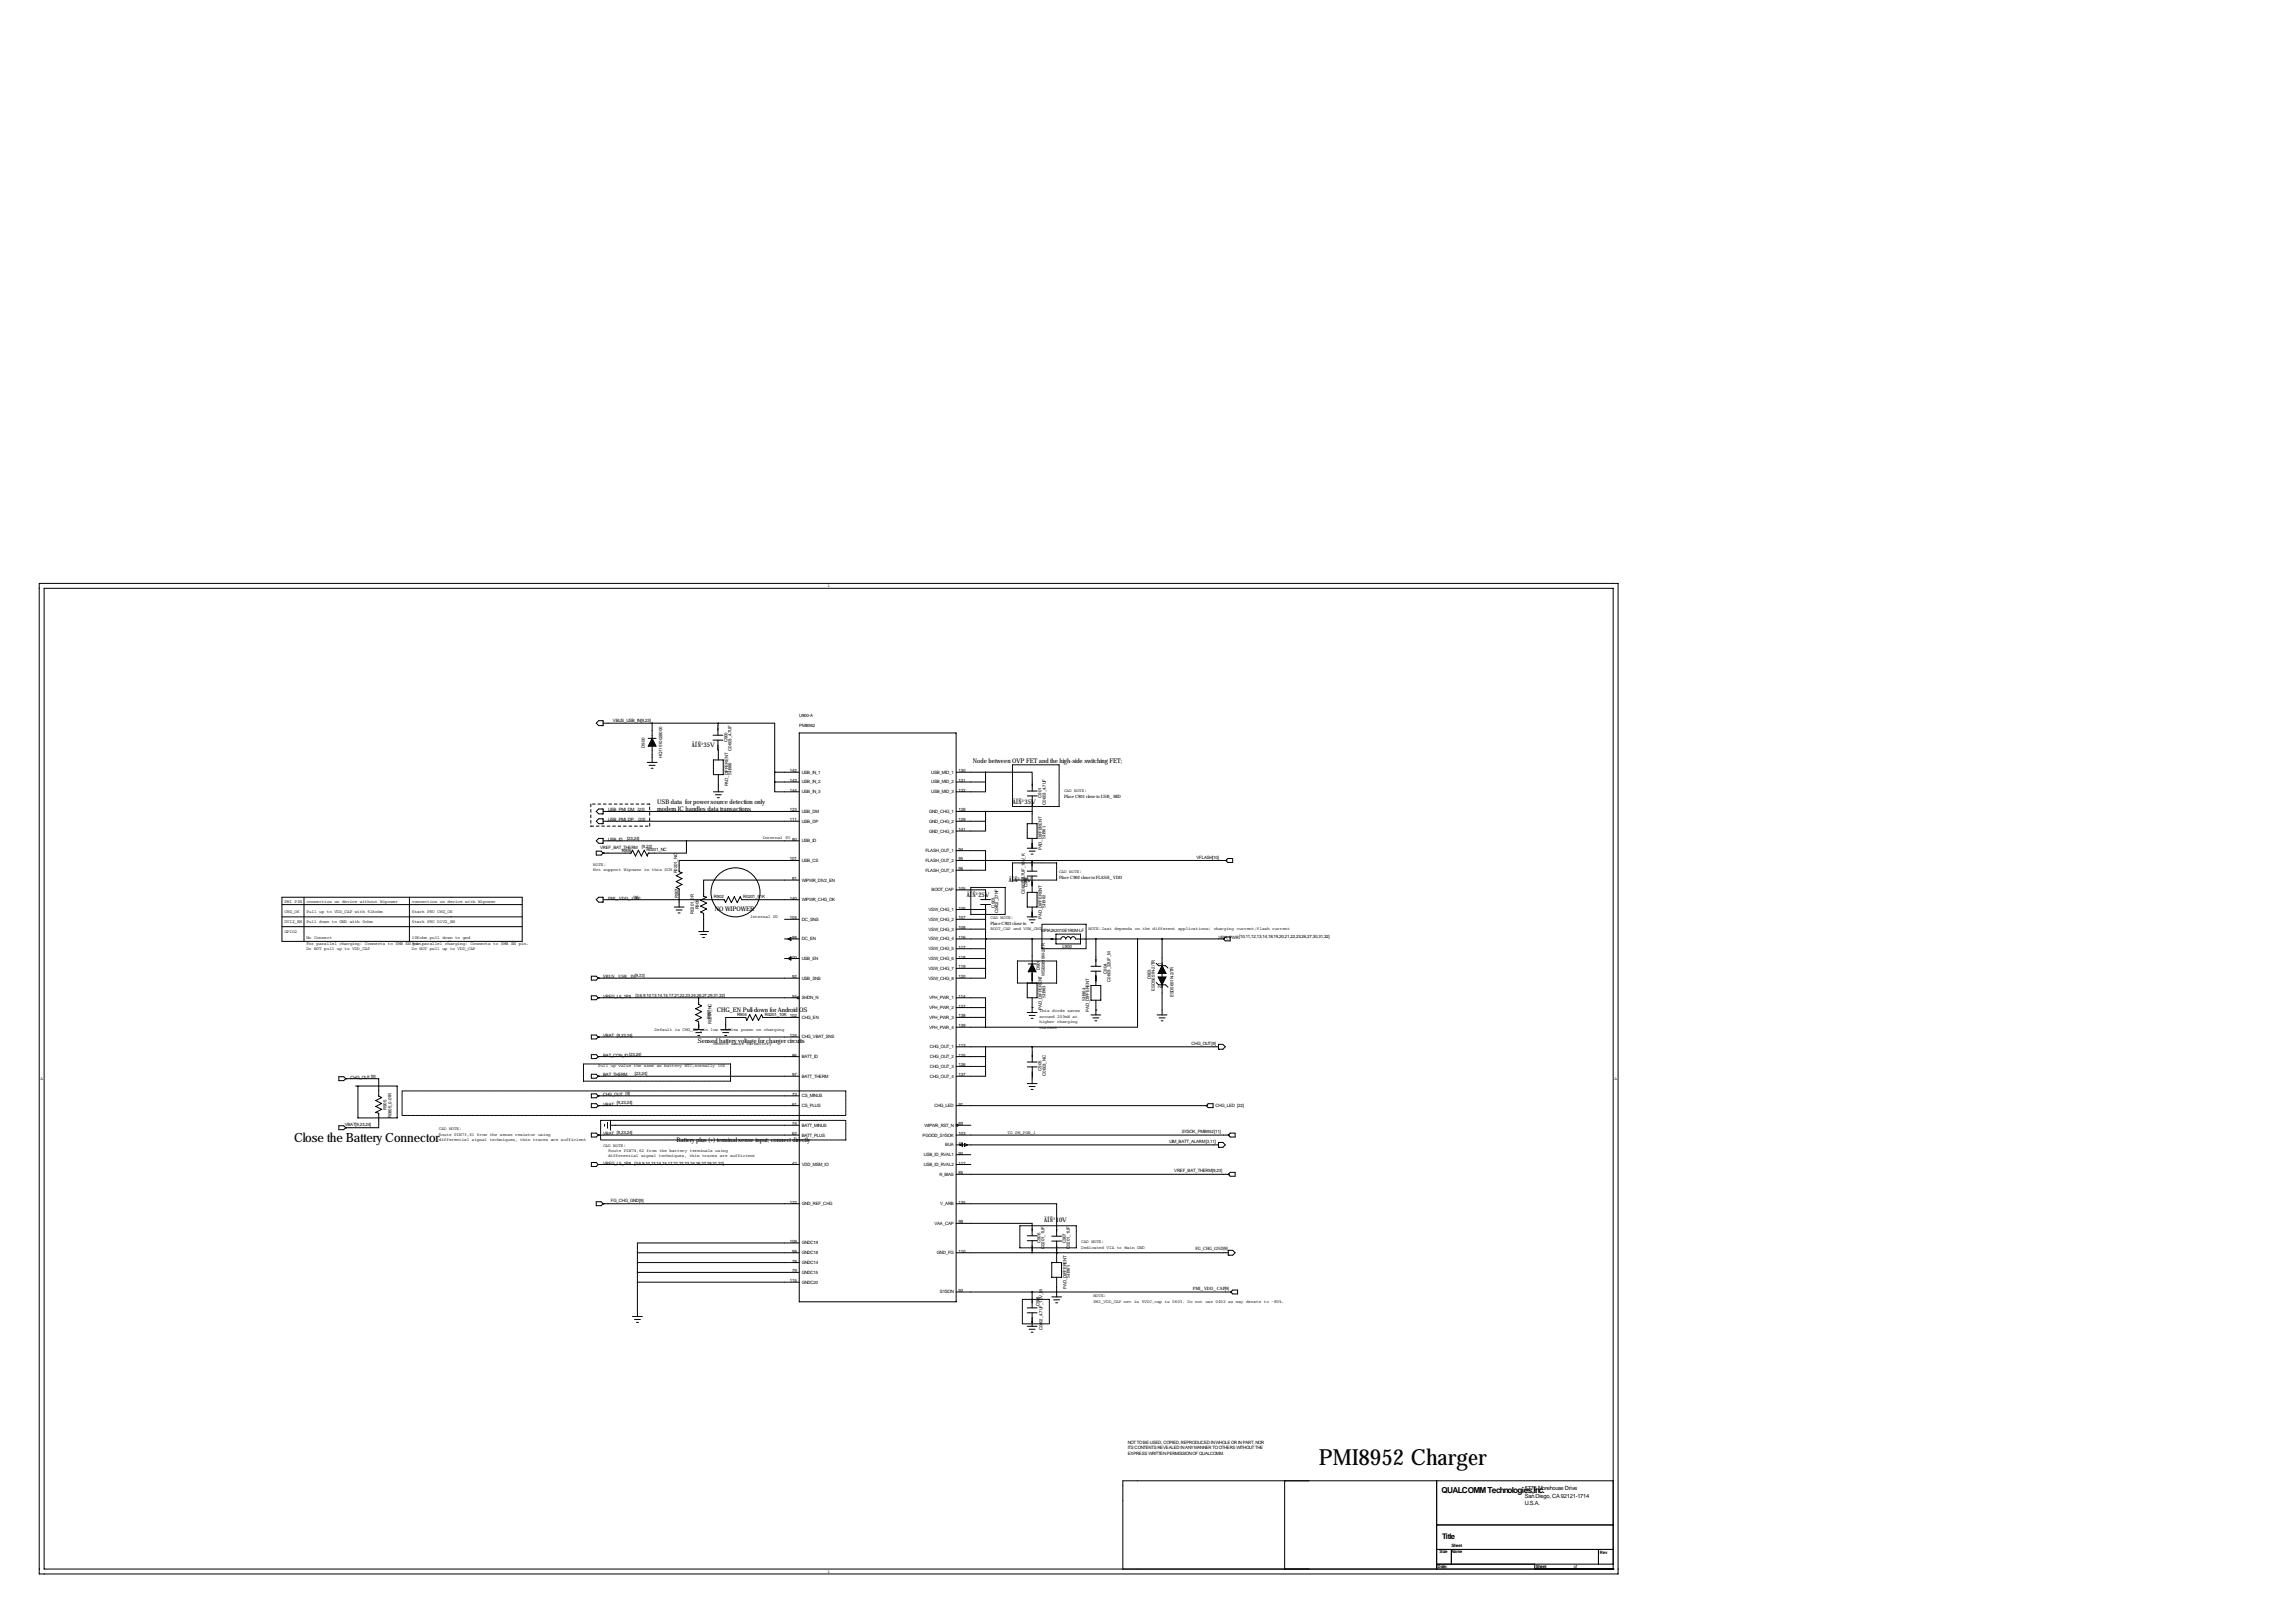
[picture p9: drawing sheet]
<svg xmlns="http://www.w3.org/2000/svg" width="1189mm" height="841mm" viewBox="0 0 1189 841" stroke-linecap="round" stroke-linejoin="round" font-family="sans-serif">
<defs><g id="words">
<text font-size="11.5" x="683" y="759">PMI8952 Charger</text>
<text font-size="6.6" x="152" y="592">Close the Battery Connector</text>
<text font-size="4.3" x="747" y="773">QUALCOMM Technologies,Inc.</text>
<text font-size="4" x="747" y="797">Title</text>
<g font-size="3.3">
<text x="358" y="387">ÄÍÑ¹35V</text>
<text x="504" y="395">Node between OVP FET and the high-side switching FET;</text>
<text x="340" y="416">USB data for power source detection only</text>
<text x="525" y="416">ÄÍÑ¹35V</text>
<text x="340" y="420">modem IC handles data transactions</text>
<text x="523" y="457">ÄÍÑ¹10V</text>
<text x="501" y="465">ÄÍÑ¹25V</text>
<text x="370" y="472">NO WIPOWER</text>
<text x="371" y="524">CHG_EN Pull-down for Android OS</text>
<text x="361" y="540">Sensed battery voltage for charger circuits</text>
<text x="351" y="591">Battery plus (+) terminal sense input; connect directly</text>
<text x="541" y="633">ÄÍÑ¹10V</text>
</g>
<g font-size="3">
<text x="790" y="772">5775 Morehouse Drive</text>
<text x="790" y="779">U.S.A.</text>
<text x="790" y="776">San Diego, CA 92121-1714</text>
</g>
<g font-size="2.3">
<text x="429" y="304">1</text>
<text x="414" y="371">U900-A</text>
<text x="318" y="374">VBUS_USB_IN[9,23]</text>
<text x="414" y="376">PMI8952</text>
<text x="334" y="387" transform="rotate(-90 334 387)">D900</text>
<text x="377" y="384" transform="rotate(-90 377 384)">C900</text>
<text x="379" y="389" transform="rotate(-90 379 389)">C0603_4.7UF</text>
<text x="343" y="392" transform="rotate(-90 343 392)">HQ11510028000</text>
<text x="379" y="401" transform="rotate(-90 379 401)">SH900</text>
<text x="409" y="400">142</text>
<text x="415" y="401">USB_IN_1</text>
<text x="482" y="401">USB_MID_1</text>
<text x="497" y="400">130</text>
<text x="377" y="407" transform="rotate(-90 377 407)">PAD_DIFFERENT</text>
<text x="409" y="405">143</text>
<text x="415" y="406">USB_IN_2</text>
<text x="482" y="406">USB_MID_2</text>
<text x="497" y="405">131</text>
<text x="409" y="410">144</text>
<text x="415" y="411">USB_IN_3</text>
<text x="482" y="411">USB_MID_3</text>
<text x="497" y="410">132</text>
<text x="539" y="413" transform="rotate(-90 539 413)">C901</text>
<text x="551" y="410">CAD NOTE:</text>
<text x="551" y="413">Place C901 close to USB_MID</text>
<text x="542" y="417" transform="rotate(-90 542 417)">C0603_4.7UF</text>
<text x="315" y="420">USB_PMI_DM</text>
<text x="315" y="425">USB_PMI_DP</text>
<text x="330" y="420">[23]</text>
<text x="331" y="425">[23]</text>
<text x="409" y="425">111</text>
<text x="409" y="420">123</text>
<text x="415" y="421">USB_DM</text>
<text x="481" y="421">GND_CHG_1</text>
<text x="497" y="425">129</text>
<text x="497" y="420">128</text>
<text x="415" y="426">USB_DP</text>
<text x="481" y="431">GND_CHG_3</text>
<text x="481" y="426">GND_CHG_2</text>
<text x="497" y="430">141</text>
<text x="315" y="436">USB_ID</text>
<text x="325" y="435">[23,24]</text>
<text x="395" y="435">Internal PU</text>
<text x="410" y="436">80</text>
<text x="415" y="436">USB_ID</text>
<text x="542" y="435" transform="rotate(-90 542 435)">SH901</text>
<text x="311" y="440">VREF_BAT_THERM</text>
<text x="322" y="441">R906</text>
<text x="332" y="439">[9,23]</text>
<text x="335" y="441">R0201_NC</text>
<text x="479" y="441">FLASH_OUT_1</text>
<text x="497" y="441">94</text>
<text x="540" y="440" transform="rotate(-90 540 440)">PAD_DIFFERENT</text>
<text x="307" y="448">NOTE:</text>
<text x="409" y="446">101</text>
<text x="415" y="446">USB_CS</text>
<text x="479" y="446">FLASH_OUT_2</text>
<text x="497" y="446">95</text>
<text x="620" y="445">VFLASH[10]</text>
<text x="307" y="451">Not support Wipower in this SCH</text>
<text x="351" y="452" transform="rotate(-90 351 452)">R0201_NC</text>
<text x="410" y="456">81</text>
<text x="479" y="452">FLASH_OUT_3</text>
<text x="497" y="451">96</text>
<text x="549" y="452">CAD NOTE:</text>
<text x="549" y="455">Place C902 close to FLASH_VDD</text>
<text x="415" y="457">WIPWR_DIV2_EN</text>
<text x="483" y="462">BOOT_CAP</text>
<text x="497" y="461">105</text>
<text x="532" y="460" transform="rotate(-90 532 460)">C902</text>
<text x="147" y="468">PMI PIN</text>
<text x="159" y="468">connection on device without Wipower</text>
<text x="213" y="468">connection on device with Wipower</text>
<text x="315" y="466">PMI_VDD_CAP</text>
<text x="328" y="466">[9]</text>
<text x="351" y="465" transform="rotate(-90 351 465)">R907</text>
<text x="370" y="465">R902</text>
<text x="385" y="465">R0201_51K</text>
<text x="409" y="466">140</text>
<text x="415" y="467">WIPWR_CHG_OK</text>
<text x="531" y="463" transform="rotate(-90 531 463)">C0603_4.7UF_10V_K</text>
<text x="147" y="473">CHG_OK</text>
<text x="159" y="473">Pull up to VDD_CAP with 51kohm</text>
<text x="213" y="473">Stark PRU CHG_OK</text>
<text x="359" y="473" transform="rotate(-90 359 473)">R0201_0R</text>
<text x="362" y="471" transform="rotate(-90 362 471)">R908</text>
<text x="481" y="472">VSW_CHG_1</text>
<text x="497" y="471">106</text>
<text x="515" y="470" transform="rotate(-90 515 470)">C903</text>
<text x="517" y="473" transform="rotate(-90 517 473)">C0402_27NF</text>
<text x="542" y="470" transform="rotate(-90 542 470)">SH902</text>
<text x="147" y="478">DVI2_EN</text>
<text x="159" y="478">Pull down to GND with 0ohm</text>
<text x="213" y="478">Stark PRU DIV2_EN</text>
<text x="389" y="475">Internal PD</text>
<text x="409" y="476">104</text>
<text x="415" y="477">DC_SNS</text>
<text x="481" y="477">VSW_CHG_2</text>
<text x="497" y="476">107</text>
<text x="513" y="476">CAD NOTE:</text>
<text x="513" y="479">Place C903 close to</text>
<text x="540" y="476" transform="rotate(-90 540 476)">PAD_DIFFERENT</text>
<text x="147" y="483">GPIO2</text>
<text x="481" y="482">VSW_CHG_3</text>
<text x="497" y="481">108</text>
<text x="513" y="482">BOOT_CAP and VSW_CHGMPIA252010E1R0M-LF</text>
<text x="564" y="482">NOTE:Isat depends on the different applications: charging current/flash current</text>
<text x="159" y="486">No Connect</text>
<text x="159" y="489">For parallel charging: Connects to SMB EN pin.</text>
<text x="213" y="486">10Kohm pull down to gnd</text>
<text x="213" y="489">For parallel charging: Connects to SMB EN pin.</text>
<text x="410" y="486">88</text>
<text x="415" y="487">DC_EN</text>
<text x="481" y="487">VSW_CHG_4</text>
<text x="497" y="491">117</text>
<text x="497" y="486">116</text>
<text x="550" y="491">L900</text>
<text x="631" y="486">VPH_PWR[10,11,12,13,14,18,19,20,21,22,23,26,27,30,31,32]</text>
<text x="159" y="492">Do NOT pull up to VDD_CAP</text>
<text x="213" y="492">Do NOT pull up to VDD_CAP</text>
<text x="409" y="496">100</text>
<text x="415" y="497">USB_EN</text>
<text x="481" y="497">VSW_CHG_6</text>
<text x="481" y="492">VSW_CHG_5</text>
<text x="497" y="496">118</text>
<text x="481" y="502">VSW_CHG_7</text>
<text x="497" y="502">119</text>
<text x="539" y="503" transform="rotate(-90 539 503)">D901</text>
<text x="601" y="500" transform="rotate(-90 601 500)">1</text>
<text x="312" y="507">VBUS_USB_IN[9,23]</text>
<text x="410" y="507">92</text>
<text x="415" y="507">USB_SNS</text>
<text x="481" y="507">VSW_CHG_8</text>
<text x="497" y="507">120</text>
<text x="541" y="505" transform="rotate(-90 541 505)">WSB5819W-2/TR</text>
<text x="573" y="504" transform="rotate(-90 573 504)">C904</text>
<text x="575" y="508" transform="rotate(-90 575 508)">C0603_22UF_M</text>
<text x="596" y="507" transform="rotate(-90 596 507)">D903</text>
<text x="598" y="513" transform="rotate(-90 598 513)">ESD5651N-2/TR</text>
<text x="601" y="512" transform="rotate(-90 601 512)">2</text>
<text x="312" y="517">VREG_L5_1P8</text>
<text x="329" y="516">[3,6,9,10,13,14,15,17,21,22,23,24,26,27,29,31,32]</text>
<text x="410" y="517">55</text>
<text x="415" y="518">SHDN_N</text>
<text x="481" y="518">VPH_PWR_1</text>
<text x="497" y="522">127</text>
<text x="497" y="517">114</text>
<text x="542" y="517" transform="rotate(-90 542 517)">SH903</text>
<text x="562" y="518" transform="rotate(-90 562 518)">SH904</text>
<text x="608" y="517" transform="rotate(-90 608 517)">ESD5651N-2/TR</text>
<text x="368" y="528" transform="rotate(-90 368 528)">R903</text>
<text x="382" y="526">R904</text>
<text x="396" y="526">R0201_10K</text>
<text x="409" y="527">102</text>
<text x="415" y="528">CHG_EN</text>
<text x="481" y="528">VPH_PWR_3</text>
<text x="481" y="523">VPH_PWR_2</text>
<text x="497" y="527">138</text>
<text x="538" y="524">This diode saves</text>
<text x="538" y="527">around 200mW at</text>
<text x="540" y="523" transform="rotate(-90 540 523)">PAD_DIFFERENT</text>
<text x="564" y="524" transform="rotate(-90 564 524)">PAD_DIFFERENT</text>
<text x="339" y="534">Default is CHG_EN pin low enables power on charging</text>
<text x="369" y="530" transform="rotate(-90 369 530)">R0201_NC</text>
<text x="481" y="533">VPH_PWR_4</text>
<text x="497" y="532">139</text>
<text x="538" y="530">higher charging</text>
<text x="538" y="533">current</text>
<text x="312" y="537">VBAT [9,23,24]</text>
<text x="409" y="537">124</text>
<text x="415" y="538">CHG_VBAT_SNS</text>
<text x="370" y="541">Remote sense of battery</text>
<text x="482" y="543">CHG_OUT_1</text>
<text x="497" y="542">113</text>
<text x="617" y="541">CHG_OUT[9]</text>
<text x="312" y="547">BAT_CON_ID [23,24]</text>
<text x="410" y="547">86</text>
<text x="415" y="548">BATT_ID</text>
<text x="482" y="548">CHG_OUT_2</text>
<text x="497" y="547">125</text>
<text x="310" y="553">Pull up value the same as battery NTC,normally 10K</text>
<text x="312" y="557">BAT_THERM</text>
<text x="329" y="557">[23,24]</text>
<text x="410" y="557">97</text>
<text x="482" y="553">CHG_OUT_3</text>
<text x="497" y="557">137</text>
<text x="497" y="552">126</text>
<text x="539" y="555" transform="rotate(-90 539 555)">C905</text>
<text x="542" y="557" transform="rotate(-90 542 557)">C0603_NC</text>
<text x="21" y="559">A</text>
<text x="182" y="559">CHG_OUT [9]</text>
<text x="415" y="558">BATT_THERM</text>
<text x="482" y="558">CHG_OUT_4</text>
<text x="836" y="559">A</text>
<text x="312" y="568">CHG_OUT [9]</text>
<text x="410" y="568">73</text>
<text x="415" y="568">CS_MINUS</text>
<text x="200" y="575" transform="rotate(-90 200 575)">R905</text>
<text x="312" y="573">VBAT</text>
<text x="320" y="572">[9,23,24]</text>
<text x="410" y="573">61</text>
<text x="415" y="573">CS_PLUS</text>
<text x="484" y="573">CHG_LED</text>
<text x="497" y="573">91</text>
<text x="630" y="573">CHG_LED [22]</text>
<text x="203" y="579" transform="rotate(-90 203 579)">R0805_0.01R</text>
<text x="179" y="583">VBAT[9,23,24]</text>
<text x="227" y="585">CAD NOTE:</text>
<text x="312" y="588">VBAT [9,23,24]</text>
<text x="410" y="588">62</text>
<text x="410" y="583">74</text>
<text x="415" y="584">BATT_MINUS</text>
<text x="479" y="584">WIPWR_RST_N</text>
<text x="497" y="588">103</text>
<text x="497" y="583">89</text>
<text x="522" y="587">TO PM_PON_1</text>
<text x="612" y="587">SYSOK_PMI8952[11]</text>
<text x="227" y="588">Route PIN73,61 from the sense resistor using</text>
<text x="227" y="591">differential signal techniques, thin traces are sufficient</text>
<text x="415" y="589">BATT_PLUS</text>
<text x="478" y="589">PGOOD_SYSOK</text>
<text x="490" y="594">BUA</text>
<text x="497" y="593">43</text>
<text x="606" y="592">UIM_BATT_ALARM [3,11]</text>
<text x="312" y="594">CAD NOTE:</text>
<text x="315" y="599">differential signal techniques, thin traces are sufficient</text>
<text x="315" y="597">Route PIN74,62 from the battery terminals using</text>
<text x="479" y="599">USB_ID_RVAL1</text>
<text x="497" y="598">90</text>
<text x="312" y="603">VREG_L5_1P8</text>
<text x="329" y="603">[3,6,9,10,13,14,15,17,21,22,23,24,26,27,29,31,32]</text>
<text x="410" y="603">42</text>
<text x="415" y="604">VDD_MSM_IO</text>
<text x="479" y="604">USB_ID_RVAL2</text>
<text x="497" y="603">112</text>
<text x="487" y="609">R_BIAS</text>
<text x="497" y="608">85</text>
<text x="608" y="607">VREF_BAT_THERM[9,23]</text>
<text x="316" y="622">FG_CHG_GND[9]</text>
<text x="409" y="623">122</text>
<text x="497" y="623">135</text>
<text x="415" y="624">GND_REF_CHG</text>
<text x="487" y="624">V_ARB</text>
<text x="484" y="634">VAA_CAP</text>
<text x="497" y="634">98</text>
<text x="409" y="644">109</text>
<text x="415" y="645">GNDC19</text>
<text x="539" y="644" transform="rotate(-90 539 644)">C906</text>
<text x="541" y="647" transform="rotate(-90 541 647)">C0201_1UF</text>
<text x="552" y="644" transform="rotate(-90 552 644)">C907</text>
<text x="554" y="647" transform="rotate(-90 554 647)">C0201_1UF</text>
<text x="560" y="644">CAD NOTE:</text>
<text x="560" y="647">Dedicated VIA to Main GND</text>
<text x="619" y="647">FG_CHG_GND[9]</text>
<text x="410" y="649">99</text>
<text x="410" y="654">78</text>
<text x="415" y="650">GNDC18</text>
<text x="485" y="650">GND_FG</text>
<text x="497" y="649">110</text>
<text x="410" y="659">79</text>
<text x="415" y="660">GNDC15</text>
<text x="415" y="655">GNDC14</text>
<text x="409" y="664">115</text>
<text x="415" y="665">GNDC20</text>
<text x="554" y="662" transform="rotate(-90 554 662)">SH905</text>
<text x="487" y="670">SYSON</text>
<text x="497" y="669">93</text>
<text x="552" y="668" transform="rotate(-90 552 668)">PAD_DIFFERENT</text>
<text x="618" y="668">PMI_VDD_CAP[9]</text>
<text x="538" y="677" transform="rotate(-90 538 677)">C908</text>
<text x="566" y="672">NOTE:</text>
<text x="566" y="675">PMI_VDD_CAP net is 5VDC,cap is 0603. Do not use 0402 as may derate to -80%.</text>
<text x="540" y="689" transform="rotate(-90 540 689)">C0402_4.7UF_10V_M</text>
<text x="584" y="748">NOT TO BE USED, COPIED, REPRODUCED IN WHOLE OR IN PART, NOR</text>
<text x="584" y="754">EXPRESS WRITTEN PERMISSION OF QUALCOMM.</text>
<text x="584" y="751">ITS CONTENTS REVEALED IN ANY MANNER TO OTHERS WITHOUT THE</text>
<text x="752" y="801">Sheet</text>
<text x="746" y="805">Size</text>
<text x="752" y="804">Name</text>
<text x="829" y="805">Rev</text>
<text x="429" y="815">1</text>
<text x="745" y="812">Date:</text>
<text x="796" y="812">Sheet</text>
<text x="815" y="812">of</text>
</g>
</g></defs>
<g fill="none" stroke="#000" stroke-width=".52" stroke-dasharray=".4 .4">
<path d="M525 396h24M549 396v22M525 418v-22M549 418h-24M503 460h18M521 460v14M525 456v-9M525 447h22M547 447v9M547 456h-22M503 474v-14M521 474h-18"/>
<path d="M540 479h23M563 479v12M527 498h20M540 491v-12M547 498v11M563 491h-23M527 509v-11M547 509h-20M302 560v-9M302 551h76M378 551v9M378 560h-76"/>
<path d="M208 578v-13M208 565h230M438 565v13M438 578h-230M311 590v-10M311 580h127M438 580v10M438 590h-127M528 635h30M558 635v11M528 646v-11M558 646h-30"/>
<path d="M530 673h14M544 673v13M530 686v-13M544 686h-14"/>
</g>
<g fill="none" stroke="#000" stroke-width=".52">
<path d="M20 302h818v513h-818zM23 305h813v508h-813zM310 373h2v3h-2l-1-1zM312 375h60M338 375v7M372 375h29v25M372 375v6M414 380h81v294h-81zM335 395h5M336 382h4M336 396h3M337 398h1"/>
<path d="M338 387v8M369 381h5M369 383h5M370 394h5v7h-5zM372 383v11M401 400h13M401 400v5M495 400h16M511 400h24v10M511 400v5M370 410h5M371 412h3"/>
<path d="M372 413h1M372 401v9M401 405v5h13M401 405h13M495 405h16M511 405v5h-16M532 410h5M532 412h5M535 412v8M309 420l1-1h2v3h-2zM310 434h2v3h-2l-1-1zM310 424h2v3h-2l-1-2z"/>
<path d="M312 425h102M312 420h102M312 436h102M356 436v6h-20l-1 1-1-3-2 3-1-3-2 3-1-3-1 2h-15M495 425h16M495 420h40M511 425v5h-16M511 420v5M532 427h5v7h-5zM532 439h5M535 420v7M535 434v5"/>
<path d="M309 441h2l1 1-1 1h-2zM312 442h.1M414 446h-62v6h1l-3 2 3 1-3 2 3 1-3 2h2v10M414 456h-50v8l2 1-3 1 3 2-3 1 3 2-3 1 1 1v10M495 441h16v5M495 446h140M511 446v5h-16M511 446h.1M532 454h5M532 451h5M533 441h3M534 442h1"/>
<path d="M535 454v8M535 446v5M535 457v2M635 446h.1M635 446l1-1h3v2h-3zM146 465h125v23h-125zM146 469h125M146 475h125M146 480h125M157 465v23M212 465v23M310 465h2v2h-2l-1-1z"/>
<path d="M312 466h63l1 2 1-4 2 4 1-4 2 4 1-4 1 2h30M349 470h5M350 471h3M351 473h1M406 476h8M495 461h16v5M495 476h16M495 471h16M508 469h5M508 466h5M511 469v33M532 475h5"/>
<path d="M532 462h5v8h-5zM533 476h3M534 478h1M535 470v5M362 483h5M363 484h3M364 486h1M406 486h8M406 496h8M408 486h2v1zM408 496h2v1zM495 486h40"/>
<path d="M495 496h16M495 491h16M495 481h16M511 486h.1M533 499h4M535 486h15a1.3 1.3 0 0 1 1-1 1.3 1.3 0 0 1 1 1 1.3 1.3 0 0 1 1-1 1.3 1.3 0 0 1 2 1 1.3 1.3 0 0 1 1-1 1.3 1.3 0 0 1 1 1h11M535 486v13M547 484h13v5h-13zM568 486v15M568 486h66M589 486v46h-78M599 499l1 1h4l1 1"/>
<path d="M602 486v15M634 486h.1M635 485h2v2h-2l-1-1zM306 506h3l1 1-1 1h-3zM306 516h3l1 1-1 1h-3zM310 507h.1M310 517h.1M310 517h103M310 507h104M362 517v3l1 1-3 2 3 1-3 2 3 1-3 2h2v4M495 517h16v5M495 502h16"/>
<path d="M511 502v5h-16M532 509h5v8h-5zM535 503v6M535 517v7M565 501h5M565 503h5M565 510h5v8h-5zM568 503v7M568 518v8M599 509l1 1h4l1 1M602 504v2M602 509v17"/>
<path d="M306 536h3l1 1-1 1h-3zM310 537h.1M310 537h104M359 533h5M360 535h3M361 536h1M373 533h5M374 535h3M375 536h1M414 527h-19l-1-1-1 3-2-3-1 3-2-3-1 3-1-2h-10v6M495 527h16M495 532h16"/>
<path d="M495 522h16M511 522v10M532 524h5M533 526h3M534 527h1M535 522h.1M565 526h5M566 527h3M567 529h1M568 523h.1M599 526h6M600 527h4"/>
<path d="M601 529h1M176 558h2l1 1-1 1h-2zM179 559h.1M179 559h17v9l2 1-3 1 3 2-3 1 3 2-3 1 1 1v7h-17M306 546h3l1 1-1 1h-3zM306 556h3l1 1-1 1h-3zM310 547h.1M310 557h.1M310 557h104M310 547h104M495 552h16M495 547h16"/>
<path d="M495 542h136M511 552v5h-16M511 542v10M532 550h5M532 553h5M535 542v8M535 553v8M631 541h2l2 1-2 1h-2zM184 563h22v16h-21v-16M306 567h3l1 1-1 1h-3zM306 572h3l1 1-1 1h-3zM310 568h.1"/>
<path d="M310 573h.1M310 573h104M310 568h104M495 573h130M532 561h5M533 563h3M534 564h1M625 573h.1M625 573l1-1h2v2h-2zM176 583h2l1 1-1 1h-2zM179 584h.1M306 587h3l1 1-1 1h-3z"/>
<path d="M310 588h.1M310 588h104M313 582v1M315 581v3M316 583h98M316 580v5M495 598h8M495 593h136M495 588h141M496 583h7M497 593l2-1v2zM500 592l1 1-1 1z"/>
<path d="M631 592h2l2 1-2 1h-2zM636 588h.1M636 588l1-1h3v2h-3zM306 602h3l1 1-1 1h-3zM310 603h.1M310 603h104M495 608h141M495 603h8M636 608h.1M636 608l1-1h3v2h-3zM309 622h2l1 1-1 2h-2zM312 623h.1"/>
<path d="M312 623h102M495 623h52v17M495 634h40v6M330 654h84M330 649h84M330 659h84M330 649v33M414 644h-84v5M495 649h141M532 640h5M532 643h5M535 643v6"/>
<path d="M545 640h5M545 643h5M545 654h5v8h-5zM547 649h.1M547 643v11M636 648h3l1 1-1 1h-3zM330 664h84M495 669h143M532 677h5M532 680h5M535 669v8M535 680v7"/>
<path d="M545 672h5M546 673h3M547 675h1M547 662v10M638 669h.1M639 668h2v2h-2l-1-1zM328 682h5M329 683h3M330 685h1M532 687h5M533 689h3M534 690h1"/>
<path d="M665 767v46M744 767v46M836 767h-254v46M744 790h92M744 803h92M744 810h92M752 803v7M795 813h.1M795 810v3M828 803v7M836 813h.1"/>
<circle cx="381" cy="462" r="13"/>
<circle cx="414" cy="517" r=".5"/>
<circle cx="496" cy="583" r=".5"/>
</g>
<path d="M306 416v12M337 416h-31M306 428h31M337 428v-12" fill="none" stroke="#000" stroke-width=".52" stroke-dasharray="1.4 1.4"/>
<path d="M338 382l2 5h-4zM535 499l2 4h-4zM600 506h4l-2 4zM602 500l2 4h-4z" fill="#000" stroke="#000" stroke-width=".52"/>
<use href="#words"/>
</svg>
